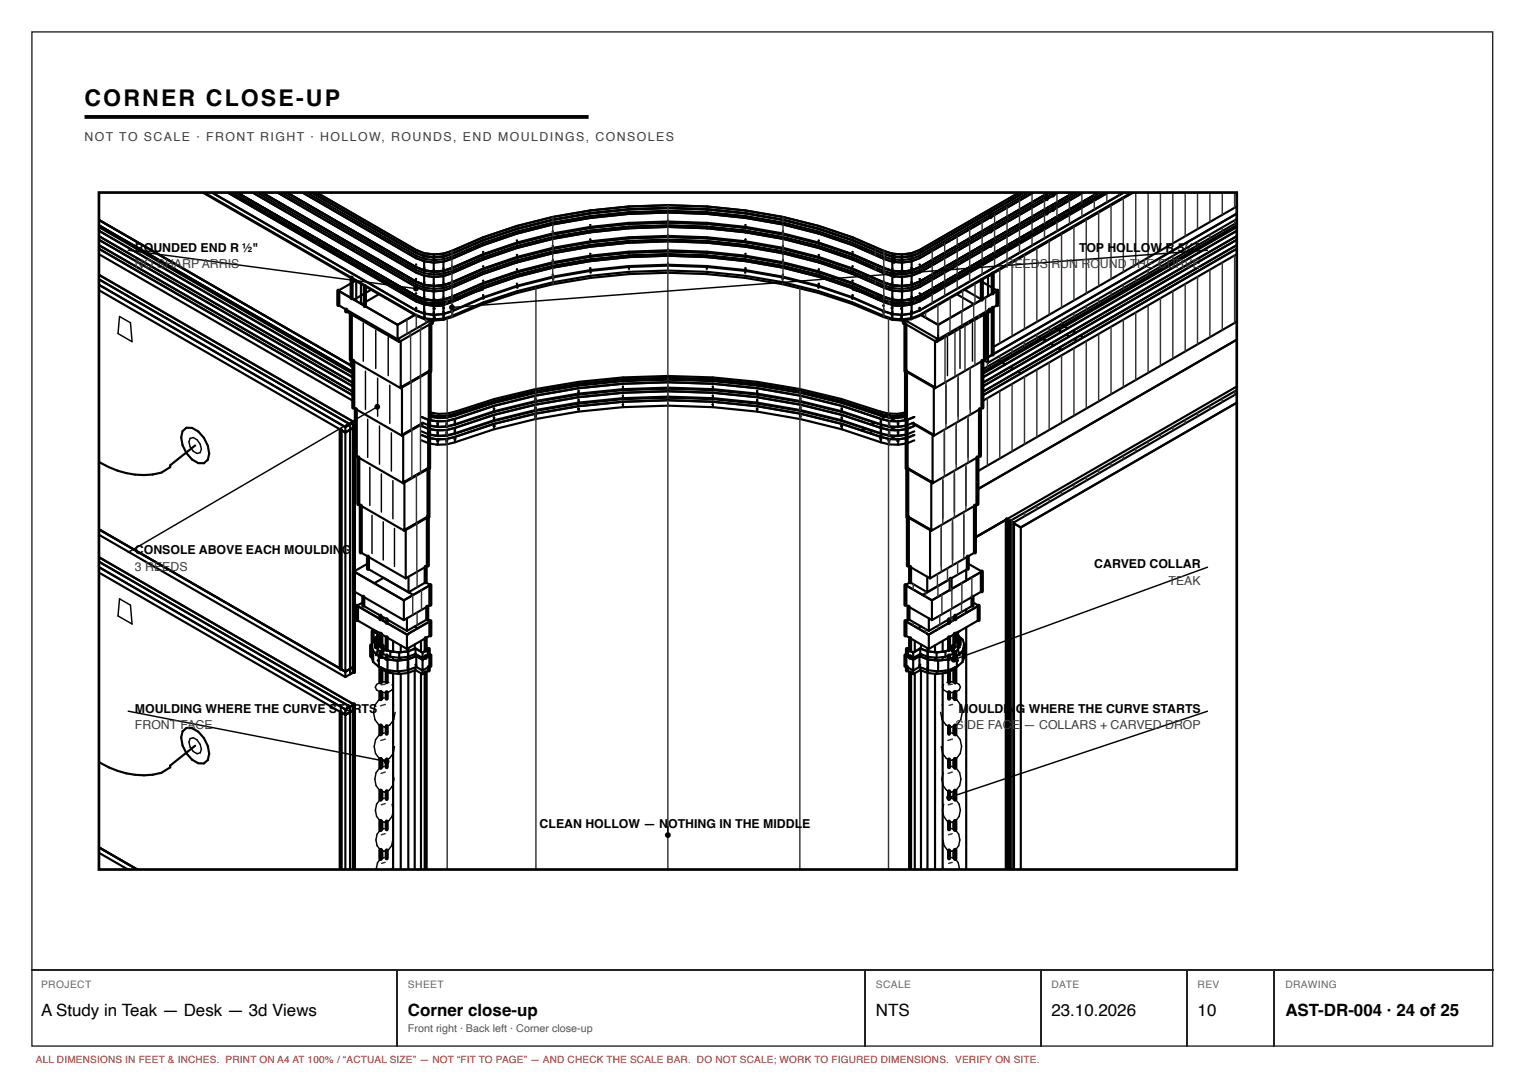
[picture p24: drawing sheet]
<svg xmlns="http://www.w3.org/2000/svg" width="297mm" height="210mm" viewBox="0 0 297 210" stroke-linecap="round" stroke-linejoin="round" font-family="sans-serif">
<defs><g id="words">
<text font-size="4.5" x="16.5" y="20.7">CORNER CLOSE-UP</text>
<g font-size="3.3">
<text x="8" y="197.9">A Study in Teak — Desk — 3d Views</text>
<text x="79.5" y="197.9">Corner close-up</text>
<text x="170.7" y="197.9">NTS</text>
<text x="204.9" y="197.9">23.10.2026</text>
<text x="233.4" y="197.9">10</text>
<text x="250.5" y="197.9">AST-DR-004 · 24 of 25</text>
</g>
<g font-size="2.4" fill="#3d3d3d">
<text x="16.5" y="27.4">NOT TO SCALE · FRONT RIGHT · HOLLOW, ROUNDS, END MOULDINGS, CONSOLES</text>
<text x="26.3" y="52.3">NO SHARP ARRIS</text>
<text x="196" y="52.3">R</text>
<text x="197.7" y="52.3">EED</text>
<text x="202.6" y="52.3">S</text>
<text x="204.9" y="52.3">RUN RO</text>
<text x="214.4" y="52.3">UND</text>
<text x="220.2" y="52.3">THE CURVE</text>
<text x="26.3" y="111.2">3 REEDS</text>
<text x="227.7" y="114">TEAK</text>
<text x="26.3" y="142.1">FRONT FACE</text>
<text x="186.2" y="142.1">SI</text>
<text x="188.5" y="142.1">DE FAC</text>
<text x="197.2" y="142.1">E</text>
<text x="199.4" y="142.1">— COLLARS + CARVED DROP</text>
</g>
<g font-size="2.4">
<text x="26.3" y="49">ROUNDED END R ½&quot;</text>
<text x="210.3" y="49">T</text>
<text x="211.7" y="49">OP HO</text>
<text x="219.4" y="49">LLO</text>
<text x="224.2" y="49">W R 5⅞&quot;</text>
<text x="26.3" y="108">CONSOLE ABOVE EACH MOULDIN</text>
<text x="66.6" y="108">G</text>
<text x="213.3" y="110.8">CARVED COLLAR</text>
<text x="26.3" y="138.9">MOULDING WHERE THE CURVE STA</text>
<text x="68.7" y="138.9">RTS</text>
<text x="186.8" y="138.9">M</text>
<text x="188.8" y="138.9">OULDI</text>
<text x="196.2" y="138.9">N</text>
<text x="198" y="138.9">G WHERE THE CURVE STARTS</text>
<text x="105.2" y="161.3">CLEAN HOLLOW — N</text>
<text x="130.2" y="161.3">OTHING IN THE MIDDL</text>
<text x="156.4" y="161.3">E</text>
</g>
<text font-size="2.1" fill="#555" x="79.5" y="201.1">Front right · Back left · Corner close-up</text>
<g font-size="2" fill="#666">
<text x="8" y="192.6">PROJECT</text>
<text x="79.5" y="192.6">SHEET</text>
<text x="170.7" y="192.6">SCALE</text>
<text x="204.9" y="192.6">DATE</text>
<text x="233.4" y="192.6">REV</text>
<text x="250.5" y="192.6">DRAWING</text>
</g>
<text font-size="1.9" fill="#a51d17" x="7" y="207.2">ALL DIMENSIONS IN FEET &amp; INCHES. PRINT ON A4 AT 100% / “ACTUAL SIZE” — NOT “FIT TO PAGE” — AND CHECK THE SCALE BAR. DO NOT SCALE; WORK TO FIGURED DIMENSIONS. VERIFY ON SITE.</text>
</g></defs>
<path d="M6.2 6.2h284.7v197.7h-284.7zM6.1 189h284.9M77.4 189.2v14.8M168.7 189.2v14.8M202.8 189.2v14.8M231.4 189.2v14.8M248.3 189.2v14.8" fill="none" stroke="#222" stroke-width=".26"/>
<path d="M16.5 22.8h98.2" fill="none" stroke="#000" stroke-width=".74" stroke-linecap="butt"/>
<g fill="none" stroke="#000" stroke-width=".28">
<path d="M24.9 48.8l56.2 7.4M235.4 48.8l-147.3 11.1M23.3 61.7l2.1 1.2 .3 3.7-2.7-1.6zM70.8 63v7.4M71.2 72.3v7.5M73.2 64.4v7.4M73.5 79.3l-48.6 28.4M73.6 73.7v7.4M75.7 65.8v7.4M76 75.1v7.4M184.4 75.1v7.4M184.7 65.8v7.4"/>
<path d="M186.7 73.7v7.4M187.1 64.4v7.4M189.1 72.3v7.5M189.5 63v7.4M37 85.4l.7-.1a2.24 2.24 0 0 1 1.3 2.9l-.6 .2a2.24 2.24 0 0 1-1.4-3zM71.7 81.7v7.4M72.1 91.1v7.4M74 83v7.5M74.3 92.4v7.4M76.3 84.4v7.4M76.6 93.7v7.4M183.7 93.7v7.4"/>
<path d="M184.1 84.4v7.4M186 92.4v7.4M186.4 83v7.5M188.2 91.1v7.4M188.7 81.7v7.4M23.3 116.7l2.1 1.2 .3 3.7-2.7-1.6zM72.5 100.4v7.5M74.7 101.7v7.4M76.9 103v7.4M183.4 103v7.4M185.6 101.7v7.4M187.8 100.4v7.5"/>
<path d="M235.4 110.5l-49.5 18.1M24.9 138.6l50.5 9.8M74.9 136l-1.1 .4a3.4 3.4 0 0 0 0 4.9l1.1 .4 1.1-.4 .7-1 .3-1.5M75.8 133a1.94 1.94 0 0 0-2.7 .9 1.94 1.94 0 0 0 2.7 .9l.6-.3 .3-.6-.3-.5M76.6 137.3l.1 .1M183.7 137.3l-.1 .1M184.5 133a1.94 1.94 0 0 1 2.7 .9 1.94 1.94 0 0 1-2.7 .9l-.6-.3-.2-.6 .2-.5M185.4 136l1.1 .4a3.4 3.4 0 0 1 0 4.9l-1.1 .4-1-.4-.8-1-.3-1.5M235.4 138.6l-50.4 16.8M37 143.9l.7-.1a2.26 2.26 0 0 1 1.3 2.9l-.6 .2a2.25 2.25 0 0 1-1.4-3zM74.9 142.8a2.77 2.77 0 0 0-1.7 4l.7 1 1 .4 1-.4 .7-1 .3-1.3M74.9 149.3a2.59 2.59 0 0 0-1.6 3.8l.7 .9 .9 .4a2.61 2.61 0 0 0 1.6-3.8"/>
<path d="M74.9 155.5a2.44 2.44 0 0 0-1.5 3.6l.6 .9 .9 .3a2.44 2.44 0 0 0 1.5-3.6M185.4 155.5a2.52 2.52 0 0 1 .9 4.5l-.9 .3-.9-.3-.6-.9-.2-1.2 .2-1.2M185.4 142.8a2.77 2.77 0 0 1 1.7 4l-.7 1-1 .4-1-.4-.7-1-.3-1.3M185.4 149.3l1 .4a3 3 0 0 1 0 4.3l-1 .4-.9-.4-.7-.9-.2-1.2 .2-1.3M74.9 161.5a2.36 2.36 0 0 0-1.7 1.8 2.36 2.36 0 0 0 .9 2.3l.8 .3 .8-.3 .6-.8 .2-1.1M74.9 167.1a1.96 1.96 0 0 0-1.5 2.4M76.4 169.2v.3M130.2 161v1.7M183.9 169.2v.3M185.4 161.5a2.36 2.36 0 0 1 1.7 1.8 2.36 2.36 0 0 1-.9 2.3l-.8 .3-.8-.3-.6-.8-.2-1.1M185.4 167.1a1.96 1.96 0 0 1 1.5 2.4"/>
</g>
<g fill="none" stroke="#000" stroke-width=".42">
<path d="M39.4 37.5l41.8 24.1 1.5 .6M39.7 37.5l41.4 23.9 1.6 .6M41.2 37.5l39.9 23M41.2 37.5l39.9 23a8.1 8.1 0 0 0 7 .1 96.4 96.4 0 0 1 42.1-9 96.4 96.4 0 0 1 42 9 8.1 8.1 0 0 0 7.1-.1l39.8-23-39.9 23M44.3 37.5l36.8 21.2 1.6 .6M44.9 37.5l36.8 21.2 1.5 .6M45.1 37.5l36 20.7 1.6 .7M46.1 37.5l35 20.2a8.1 8.1 0 0 0 7 .2 97.8 97.8 0 0 1 42.1-8.9 97.7 97.7 0 0 1 42 8.9 8.2 8.2 0 0 0 7-.2l35.1-20.2M46.1 37.5l35.9 20.7M49.1 37.5l32 18.4 1.6 .6M50 37.5l31.1 17.9 1.6 .7M50.9 37.5l30.2 17.4a8.1 8.1 0 0 0 7 .2 97.8 97.8 0 0 1 42.1-8.9 97.7 97.7 0 0 1 42 8.9 8.2 8.2 0 0 0 7-.2l30.2-17.4"/>
<path d="M51 37.5l30.1 17.4a8.1 8.1 0 0 0 7 .1 96.4 96.4 0 0 1 42.1-9 96.4 96.4 0 0 1 42 9 8.1 8.1 0 0 0 7.1-.1M54 37.5l27.1 15.6 1.6 .6M54.9 37.5l26.2 15.1 1.6 .6M55.8 37.5l25.3 14.6a8.1 8.1 0 0 0 7 .2 97.8 97.8 0 0 1 42.1-8.9 97.7 97.7 0 0 1 42 8.9 8.2 8.2 0 0 0 7-.2l25.3-14.6M58.9 37.5l22.2 12.8 1.6 .6M59.7 37.5l21.4 12.3 1.6 .6M60.6 37.5l20.5 11.8 1.6 .6 1.8 .3M61.6 37.5l19.5 11.2 1.6 .7M198.7 37.5l-19.5 11.2-1.6 .7M199.7 37.5l-20.5 11.8-1.5 .6-1.9 .3M200.6 37.5l-21.4 12.3-1.5 .6M201 37.5v.3"/>
<path d="M201.5 37.5l-22.2 12.8-1.6 .6M205.5 37.5l-26.3 15.1-1.5 .6M206.3 37.5l-27 15.6-1.6 .6M210.3 37.5l-31.1 17.9-1.5 .7M211.2 37.5l-31.9 18.4-1.6 .6M215.2 37.5l-36 20.7-1.5 .7M215.4 37.5l-36.8 21.2-1.5 .6M216 37.5l-36.7 21.2-1.6 .6M220.6 37.5l-41.4 23.9-1.6 .6M19.2 42.8l49.7 28.7-.4-.2M19.2 43.9l49.7 28.6M19.2 44.2l49.7 28.7"/>
<path d="M19.2 46l49.7 28.6M19.2 44.9l49.7 28.7M19.2 47.7l49.7 28.7M19.2 46.7l49.7 28.6M19.2 49.5l49.7 28.7M19.2 48.5l49.7 28.6M19.2 54.4l49 28.3M19.2 53.5l49.8 28.8M19.2 56.5l48.1 27.8M19.2 55.5l48.1 27.7M65.9 59.4l11.6 6.7M69.3 54.7l-3.4 1.9 11.6 6.7"/>
<path d="M69.4 54.6v4.1M70.3 55.3v3.9M72.3 56.5l-3.3 1.9M73.8 57.3l-3.3 2M81.1 52.1a8.1 8.1 0 0 0 7 .1 96.4 96.4 0 0 1 42.1-9 96.4 96.4 0 0 1 42 9 8.1 8.1 0 0 0 7.1-.1M81.1 51.6h.1M81.1 54.4h.1M81.1 57.7a8.1 8.1 0 0 0 7 .1 96.4 96.4 0 0 1 42.1-9 96.4 96.4 0 0 1 42 9 8.1 8.1 0 0 0 7.1-.1l34.9-20.2-35.9 20.7M81.1 57.2h.1M81.1 60h.1M81.1 49.3l1.6 .6 1.8 .2M82.7 50.9v2.3"/>
<path d="M82.7 53.7v2.4M82.7 56.5v2.4M82.7 59.3v2.7M82.7 50.9l1.8 .3M82.7 52.2h.1M82.7 53.7l1.8 .3M82.7 55h.1M82.7 56.5l1.8 .3M82.7 57.8h.1M82.7 59.3l1.8 .3M82.7 49.4v1M82.7 49.4l1.8 .2"/>
<path d="M82.7 50.4l1.8 .3M82.7 53.2l1.8 .3M82.7 56.1l1.8 .2M82.7 58.9l1.8 .2M83.2 59.3v.1M83.2 59.3l1.7 .3 1.5-.1M84.5 51.2v2.3M84.5 54v2.3M84.5 56.8v2.3M84.5 59.6v2.6M84.5 49.6v1.1M84.5 58.4l1.9 .1"/>
<path d="M86.4 50l-1.9 .2M86.4 49.4l-1.9 .2M86.4 49.4v1.1M86.4 51v2.3M86.4 53.8v2.3M86.4 56.6v2.3M86.4 59.4l.1 2.9M86.4 49.4l1.7-.5a97.5 97.5 0 0 1 42.1-8.9 97.4 97.4 0 0 1 42 8.9l1.7 .5M86.4 50.5l-1.9 .2M86.4 50.5l1.7-.5a97.3 97.3 0 0 1 42.1-8.9 97.1 97.1 0 0 1 42 8.9l1.7 .5M86.4 51l-1.9 .2M86.4 53.3l1.7-.5a97.3 97.3 0 0 1 42.1-8.9 97.1 97.1 0 0 1 42 8.9l1.7 .5"/>
<path d="M86.4 51l1.7-.6a96.4 96.4 0 0 1 42.1-9 96.4 96.4 0 0 1 42 9l1.7 .6M86.4 53.3l-1.9 .2M86.4 53.8l-1.9 .2M86.4 56.1l1.7-.5a97.3 97.3 0 0 1 42.1-8.9 97.1 97.1 0 0 1 42 8.9l1.7 .5M86.4 56.1l-1.9 .2M86.4 56.6l-1.9 .2M86.4 56.6l1.7-.5a96.4 96.4 0 0 1 42.1-9.1 96.4 96.4 0 0 1 42 9.1l1.7 .5M86.4 58.9l1.7-.5a97.3 97.3 0 0 1 42.1-8.9 97.1 97.1 0 0 1 42 8.9l1.7 .5M86.4 58.9l-1.9 .2M86.4 59.4l-1.9 .2M86.4 59.4l1.7-.5a96.4 96.4 0 0 1 42.1-9.1 96.4 96.4 0 0 1 42 9.1l1.7 .5M88.1 49.4l-1.7 .6"/>
<path d="M88.2 59.5l-.1 .1M89.5 58.2a8.7 8.7 0 0 1-5 .8l.3 .1M94.2 56.4l-6.1 1.9M94.2 49.1h.1M94.2 51.9h.1M94.2 54.7h.1M94.2 57.5h.1M94.2 57.7h.1M94.2 58.2h.1M100.8 44.6l-6.6 2.2-6.1 2.7-1.7 .5M100.8 44.6a108.6 108.6 0 0 1 58.8 0l6.5 2.2M100.8 44.6l-6.6 2.2"/>
<path d="M100.8 46.9h-.1M100.8 49.7h-.1M100.8 52.5h-.1M100.8 55.3h-.1M100.8 55.5h.1M100.9 56l-.1 .1M107.8 45.1h-.1M107.8 47.9h-.1M107.8 50.7h-.1M107.8 53.5l-.1 .1M107.8 53.8h.1M107.8 54.3h.1"/>
<path d="M115 43.9h.1M115 46.7h.1M115 49.5h.1M115 52.3h.1M115.1 52.5h.1M115.1 53.1h.1M122.6 52.4h.1M137.5 40.8l.3 .1M137.7 52.4h.1M138.6 41.4l.8 .4M144.5 44.8l.8 .5M145.2 53.1h.1"/>
<path d="M145.3 52.5h.1M145.3 43.9h.1M145.3 46.7h.1M145.3 49.5h.1M145.3 52.3h.1M145.3 45.3a105.6 105.6 0 0 0-51.1 5.3l-6.1 2.6-1.7 .6M145.3 45.3a88.4 88.4 0 0 1 26.9 7.9l1.7 .6M151.4 48.8l1.2 .7M152.5 54.3h.1M152.5 53.8h.1M152.6 45.1h.1M152.6 47.9h.1"/>
<path d="M152.6 50.7h.1M152.6 53.5v.1M159.5 56v.1M159.5 55.5h.1M159.6 46.9h.1M159.6 49.7h.1M159.6 52.5h.1M159.6 55.3h.1M159.6 53.5l1.8 1M166.1 58.2h.1M166.1 57.7h.1M166.1 46.8l6.1 2.7"/>
<path d="M166.1 49.1h.1M166.1 54.7h.1M166.1 51.9h.1M166.1 57.5h.1M166.2 56.4l6 1.9M168.8 47.9h.1M168.8 48.5v.4M168.8 51.3v.4M168.8 54.1v.4M168.8 56.9v.3M170.6 57.7l-.1 .1M170.8 58.2a8.7 8.7 0 0 0 5 .8l-.3 .1"/>
<path d="M172.1 59.5l.1 .1M172.2 49.4l1.7 .6 1.9 .1M173.6 56l-.6 .3M173.9 49.4v1.1M173.9 51v2.3M173.9 53.8v2.3M173.9 56.6v2.3M173.9 59.4v2.9M173.9 49.4l1.9 .2M173.9 50.5l1.9 .2M173.9 51l1.9 .2M173.9 53.3l1.9 .2"/>
<path d="M173.9 53.8l1.9 .2M173.9 56.1l1.9 .2M173.9 56.6l1.9 .2M173.9 58.9l1.9 .2M173.9 59.4l1.9 .2M174.2 55.7l-.3 .1M175.8 49.6v1.1M175.8 58.4l-1.9 .1M175.8 51.2v2.3M175.8 54v2.3M175.8 56.8v2.3M175.8 59.6v2.6"/>
<path d="M177.1 59.3l-1.7 .3-1.5-.1M177.1 59.3v.1M177.6 49.4l-1.8 .2M177.6 49.4l.1 1M177.7 50.4l-1.9 .3M177.7 52.2h.1M177.7 53.2l-1.9 .3M177.7 55h.1M177.7 56.1l-1.9 .2M177.7 57.8h.1M177.7 58.9l-1.9 .2M177.7 50.9v2.3"/>
<path d="M177.7 53.7v2.4M177.7 56.5v2.4M177.7 59.3l-.1 2.7M177.7 50.9l-1.9 .3M177.7 53.7l-1.9 .3M177.7 56.5l-1.9 .3M177.7 59.3l-1.9 .3M179.2 49.3l-1.6 .6-1.8 .2M179.3 51.6h-.1M179.3 54.4h-.1M179.3 57.2h-.1M179.3 60h-.1"/>
<path d="M186.5 57.3l3.3 2M188 56.5l3.3 1.9M191 54.7l3.4 1.9-11.6 6.7M192.6 53.8l28.3-16.3-41.8 24.1-1.5 .6M192.6 53.8v3.9M193.5 53.3l-.9 .5M194.4 59.4l-11.6 6.7M201 40.1v.5M201 42.9v.5M241.1 43.4l-49.6 28.6M241.1 42.7l-48.5 28M241.1 41.6l-48.5 28"/>
<path d="M241.1 40.2l-47.6 27.5M241.1 44.2l-49.6 28.7M241.1 43.9l-49.6 28.6M241.1 46l-49.6 28.6M241.1 44.9l-49.6 28.7M241.1 47.7l-49.6 28.7M241.1 46.7l-49.6 28.6M241.1 49.5l-49.6 28.7M241.1 48.5l-49.6 28.6M67.5 60.7l10.3 5.9M68.4 70l9.7 5.7M68.9 79.4l9.4 5.5"/>
<path d="M77.5 63.3v2.8M77.8 65.9v.7M78.1 66.5v9.2M78.1 75.2l.2 .2M78.3 75.4v9.5M80.8 61.4l-3.3 1.9M81.1 60.1h.1M81.1 60.5l1.6 .6M81.1 60.5h.1M82.7 60.6h.1M82.7 61.1l1.8 .3M82.7 60.8h.1"/>
<path d="M82.7 62l1.8 .2M82.7 61.1v1.1M82.7 62.2l1.9 .3M83.7 72.3l-5.4 3.1M83.9 72.3l-5.8 3.4M84 62.4l-6.5 3.7M84.2 63l-6.4 3.6M84.5 60.1h.2M84.5 62.2l1.9-.1 1.7-.5a98.5 98.5 0 0 1 42.1-8.9 98.5 98.5 0 0 1 42 8.9l1.7 .5 1.9 .1M84.5 61.4l.1 1.1M84.5 61.5h.2M84.8 61.9l-.2 .1"/>
<path d="M86.4 61.2l-1.9 .2M86.4 61.2l1.7-.5a97.8 97.8 0 0 1 42.1-8.9 97.7 97.7 0 0 1 42 8.9l1.7 .5M86.5 62.3l-1.9 .2M86.5 61.3h-.1M86.5 62.3l1.6-.5a100.5 100.5 0 0 1 42.1-8.6 100.5 100.5 0 0 1 42 8.6l1.7 .5M86.6 61.4h-.1M86.6 60h-.2M88.2 60.9l-.1 .1M96.3 79.9l-.1 .1M96.3 79.6h-.1M104.4 78h-.1M104.4 77.6h-.1"/>
<path d="M104.4 79.7h-.1M104.4 79.4h-.1M112.7 76.6h.1M112.7 76.2h.1M112.7 78.3h.1M112.7 78h.1M112.8 79.7h.1M121.4 75.7h.1M121.4 75.3h.1M121.4 77.4h.1M121.4 77.1h.1M121.4 79.2h.1"/>
<path d="M121.4 78.8h.1M138.9 75.7h.1M138.9 75.3h.1M138.9 77.4h.1M138.9 77.1h.1M138.9 79.2h.1M138.9 78.8h.1M147.5 79.7h.1M147.5 76.6h.1M147.5 76.2h.1M147.5 78.3h.1M147.5 78h.1"/>
<path d="M155.9 78h.1M155.9 77.6h.1M155.9 79.7h.1M155.9 79.4h.1M164 79.9l.1 .1M164 79.6h.1M172.1 60.9l.1 .1M173.8 61.4h.1M173.8 60h.1M173.9 62.3l1.8 .2M173.9 61.3h.1M173.9 61.2l1.9 .2"/>
<path d="M175.5 61.9l.2 .1M175.8 61.4l-.1 1.1M175.8 61.5h-.2M175.8 60.1h-.2M176.1 63l6.4 3.6M176.4 62.4l6.4 3.7M176.5 72.3l5.7 3.4M176.6 72.3l5.4 3.1M177.6 62.2l-1.9 .3M177.6 60.8h.1M177.6 62l-1.8 .2M177.6 61.1v1.1"/>
<path d="M177.7 60.6h.1M177.7 61.1l-1.9 .3M179.2 60.5h-.1M179.2 60.5l-1.5 .6M179.3 60.1h-.1M179.5 61.4l3.3 1.9M182 75.4v9.5M182.2 66.5v9.2M182.2 75.2l-.2 .2M182.5 65.9v.7M182.8 63.3v2.8M191.5 79.4l-9.5 5.5"/>
<path d="M191.7 70.2l.9 .5M192 69.3l.6 .3M192 70l-9.8 5.7M192.6 60.9v9.8M192.9 60.7l-10.4 5.9M193.5 69.1l-.9 .5M194.6 70.2l.4 .3M195.3 70.6l.7 .4M196.9 71.5l.6 .4M198.4 72.4l.6 .4M202.5 65.7l.4 .2M203.2 66.1l.7 .3"/>
<path d="M204.8 67l.6 .3M205.5 63.9l.5 .3M206.3 67.8l.6 .4M206.3 64.3l.6 .4M206.7 63.2l.5 .3M207.5 63.6l.6 .4M207.8 65.2l.6 .4M209 64.5l.6 .4M209.3 66.1l.6 .3M210.5 65.4l.6 .3M241.1 75.3l-51.1 29.5 6.2-3.6M241.1 66.2l-50.6 29.2"/>
<path d="M241.1 62.7l-50.6 29.2M241.1 76l-44.9 25.9 .6-.3M241.1 76.7l-43.7 25.2 1.5 .9M241.1 78.5l-42.2 24.3M35.6 84l.7-.6h1.1a5.7 5.7 0 0 1 3.4 5l-.3 1.2-.8 .7h-1.1a5.8 5.8 0 0 1-3.3-5.1zM38 86.8l-4.8 3.9v.3l-1.7 1.1a15.7 15.7 0 0 1-12.3-2.1M66.4 83.7l.9 .6M67.3 83.2v48.7M68.1 82.8l-.8 .4M68.2 82.7v48.7l.8-.4-1.7 .9M69 82.3l-.8 .4M69 83.3l-1.7 1"/>
<path d="M69 82.3l-1.7 .9M69.3 88.9l9.3 5.3M69.8 98.3l9 5.1M78.3 84.9l4.3-2.4a8 8 0 0 0 6 .2 122.9 122.9 0 0 1 59-6l8.4 1.5 8.1 2 7.6 2.5a8 8 0 0 0 6.1-.2l4.2 2.4M78.3 84.5l.3 .1M78.6 84.6v9.6M78.6 93.8l.2 .1M78.8 93.9v9.5M82.1 81.3a8.2 8.2 0 0 0 6.5 .4 122.9 122.9 0 0 1 59-6l8.4 1.4 8.1 2 7.6 2.6M82.1 83a8.2 8.2 0 0 0 6.5 .4 122.9 122.9 0 0 1 59-6l8.4 1.5 8.1 2 7.6 2.5a8.2 8.2 0 0 0 6.5-.4M82.1 84.1a8.2 8.2 0 0 0 6.5 .4 122.9 122.9 0 0 1 59-6l8.4 1.4 8.1 2 7.6 2.6a8.2 8.2 0 0 0 6.5-.4M82.1 84.8a8.2 8.2 0 0 0 6.5 .4 122.9 122.9 0 0 1 59-6l8.4 1.4 8.1 2 7.6 2.6a8.2 8.2 0 0 0 6.5-.4"/>
<path d="M82.1 85.8a8.2 8.2 0 0 0 6.5 .4 122.9 122.9 0 0 1 59-6l8.4 1.5 8.1 2 7.6 2.5a8.2 8.2 0 0 0 6.5-.4M82.3 82.4h.1M82.4 82.4l-3.8 2.2M83.5 91.2l-4.7 2.7M83.6 82.2l.1 .1M83.6 82.6h.1M83.6 82.9a8.4 8.4 0 0 0 5.1-.1 126 126 0 0 1 82.9 0 8.4 8.4 0 0 0 5.1 .1M83.6 84.3l.1 .1M83.6 84h.1M83.6 84.7a8.4 8.4 0 0 0 5.1-.2 126 126 0 0 1 82.9 0 8.4 8.4 0 0 0 5.1 .2M83.6 86.1h.1M83.6 85.7l.1 .1"/>
<path d="M83.6 85.6h.2M83.6 91.3l-5 2.9M83.6 81.7l-.1 .1M83.7 81.2l1.7 .3 1.7-.1 1.6-.4a126 126 0 0 1 82.9 0l1.6 .4 1.8 .1 1.6-.3M83.7 80.9l1.7 .2h1.7l1.6-.4a126 126 0 0 1 82.9 0l1.6 .4h1.8l1.6-.2M83.7 81.8l-.1 .1M83.8 80.4l1.6 .3 1.8-.1 1.6-.4a127.1 127.1 0 0 1 82.8 0l1.6 .4 1.7 .1 1.7-.3M85.3 82.9h.1M85.3 82.5h.1M85.3 84.6h.1M85.3 84.3h.1M85.3 86.4h.1"/>
<path d="M85.3 86h.1M85.3 85.9h.1M87 85.9h.2M87.1 82.8h-.1M87.1 82.5h-.1M87.1 84.6h-.1M87.1 84.2h-.1M87.1 86.3h-.1M87.1 86h-.1M88.7 82.4l-.1 .1M88.7 82.1h-.1M88.7 84.2h-.1"/>
<path d="M88.7 83.8l-.1 .1M88.7 85.9l-.1 .1M88.7 85.6h-.1M88.8 85.5h-.2M96.3 81.7h-.1M96.3 81.3l-.1 .1M96.3 83.4l-.1 .1M96.3 83.1h-.1M96.4 83l-.2 .1M104.4 81.5h-.1M104.4 81.1h.1M112.7 80.1h.1"/>
<path d="M147.5 80.1h.1M155.9 81.1h.1M155.9 81.5h.1M163.9 83l.2 .1M164 81.7h.1M164 81.3l.1 .1M164 83.4l.1 .1M164 83.1h.1M168.5 83.5l-.6 .4M170.1 84l-.7 .4M170.5 82.4l-.7 .4M171.6 85.5h.1"/>
<path d="M171.6 82.4l.1 .1M171.6 82.1h.1M171.6 84.2h.1M171.6 83.8l.1 .1M171.6 85.9l.1 .1M171.6 85.6h.1M172 82.9l-.7 .4M172 84.6l-.7 .4M172.5 81.2l-.8 .5M173.2 85.9h.1M173.2 82.8h.1M173.2 82.5h.1"/>
<path d="M173.2 84.6h.1M173.2 84.2h.1M173.2 86.3h.1M173.2 86h.1M173.5 80.6l-.6 .4M174.5 81.5l-1.2 .6M174.5 83.2l-1.2 .7M174.5 85l-1.2 .7M175.1 82.9h-.1M175.1 82.5h-.1M175.1 84.6h-.1M175.1 84.3h-.1"/>
<path d="M175.1 86.4h-.1M175.1 86h-.1M175.1 85.9h-.2M176.6 80.3l-1.6 .9M176.6 81.8l.2 .1M176.7 82.6h-.1M176.7 84.3l-.1 .1M176.7 84h-.1M176.7 86.1h-.1M176.7 85.7l-.1 .1M176.7 85.6h-.1M176.7 91.3l5 2.9"/>
<path d="M176.7 81.7l.1 .1M176.8 82.2l-.2 .1M176.8 91.2l4.7 2.7M177.9 82.4l3.8 2.2M178.1 82.4h-.2M178.2 81.3a8.2 8.2 0 0 1-6.5 .4M181.5 93.9v9.5M181.7 84.6v9.6M181.7 93.8l-.2 .1M182 84.5l-.3 .1M190.5 98.3l-9 5.1M191 88.9l-9.3 5.3"/>
<path d="M19.2 103.1l48.1 27.8M19.2 104.2l48.1 27.7M19.2 109.4l49 28.3M19.2 108.6l49.8 28.7M19.2 111.6l48.1 27.7M19.2 110.5l48.1 27.8M69 115.2l9.7 5.7M70.3 107.7l8.8 5M70.8 117.3l-1.2 .7 9.7 5.7M70.8 118l8.5 5M71.7 110.9l8.8 5M71.7 109.8l-2.7 1.6 9.7 5.6"/>
<path d="M74.7 112.6l-1.8 1.1M78.7 117v3.9M78.8 103l.3 .2M79.1 103.2v9.5M79.6 112.4v3l3.4-1.9 .9 .5-5.2 3M83.4 110.2l-4.3 2.5M83.4 100.7l-4.3 2.5M83.5 100.8l-4.7 2.6M83.9 117.9l-5.2 3M176.5 117.9l5.1 3M176.8 100.8l4.7 2.6M176.9 110.2l4.4 2.5"/>
<path d="M176.9 100.7l4.4 2.5M180.7 112.4v3l-3.3-1.9-.9 .5 5.1 3M181.3 103.2v9.5M181.5 103l-.2 .2M181.6 117v3.9M188.3 111v2.1M188.3 118.7v.7M188.6 110.9l-8.8 5M188.6 109.8l2.7 1.6-9.7 5.6M189.5 117.3l1.2 .7-9.7 5.7M189.5 118l-8.5 5M190 107.7l-8.7 5"/>
<path d="M191.3 115.2l-9.7 5.7M198.9 102.8v66.7M66.4 130.4l.9 .5M66.4 138.8l.9 .5M67.3 138.3v31.2M68.1 137.8l-.8 .5M68.2 137.7v31.8M69 129.9l-1.7 1M69 137.3l-.8 .4M69 138.3l-1.7 1M69 137.3l-1.7 1M69.6 120.9l9.7 5.6"/>
<path d="M72.3 127.9l.4 1.1M72.6 125.1l.7 .3M72.7 126.9v2.1M72.7 129l1.1 1M72.7 126.9l1.1 1M72.9 122.8l-.3 .2 1.2 .7-1.1 .9-.4 1.2 .4 1.1M73.2 126.1l.4 .2M73.3 125.6l.3 1M73.6 129.7l1 .9M73.6 128.7l.2 .2M73.6 125.6l.2 .2M73.6 125.5v1.1"/>
<path d="M73.6 126.6l1 .8M73.6 125.5l1 .9M73.7 126.6l-.4 1.1M73.8 125.4l.4 .2M73.8 127.9v2.1M73.8 130l1.7 .6M73.8 127.9l1.7 .6M73.9 123.3l-.3 .2-.3 1 .3 1M74.1 124.5l-.3 .2M74.5 130.2v2.7M74.5 134.9v1.2M74.5 125.8v.1"/>
<path d="M74.6 123.7l-.1 4.4M74.6 126.4v1M74.6 130.3v.3M74.6 130.6l1.5 .6M74.6 127.4l1.5 .6M74.6 126.4l1.5 .5M74.9 120.4l-.4 .5M75.4 124.2v2.5M75.4 127.7v.8M75.4 130.9v2M75.4 134.9v1.3M75.5 128.5v2.1"/>
<path d="M75.5 130.6l2 .2M75.5 128.5l2 .2M76.1 126.9v1.1M76.1 130.7v.5M76.1 131.2l1.7 .1M76.1 128l1.7 .2M76.1 126.9l1.7 .2M76.6 124.9v2.1M76.6 128.1v.5M76.6 131.2v38.3M77.5 128.7v2.1M77.8 127.1v1.1"/>
<path d="M77.8 130.8v.5M78.1 125.8v1.3M78.1 128.2v.5M78.1 131.3v38.2M79.3 123l4-2.3 .6 .3-4.6 2.7M79.3 120.5v2.5M79.3 123.7v2.8M79.5 130.1v1.1M79.5 130.6l-2 .2M79.5 128.5l-2 .2M79.5 128.5v2.1M79.5 131.2l-1.7 .1"/>
<path d="M79.5 126.9v1.1M79.5 128l-1.7 .2M79.5 126.9l-1.7 .2M79.6 123.6h-.3M79.6 126.3v43.2M80.8 125.6v.8M80.8 127.5v.5M80.8 130.6v38.9M80.8 122.1l.6 .3M81 130.6l-1.5 .6M81 126.4v1M81 130v.6"/>
<path d="M81 130.6l1.4 .8M81 129.5l.1 .1M81 127.4l-1.5 .6M81 126.4l-1.5 .5M81 127.4l1.4 .8M81 126.4l1.4 .8M81.1 130l-1.6 .6M81.1 127.9l-1.6 .6M81.1 127.9v2.1M81.1 127.9l1.3 .7M82 124.9v2.1M82 128.1v.3"/>
<path d="M82 131.2v38.3M82.4 127.2v1M82.4 128.6v2.8M82.4 128.2l1.2-.7 .3 .2-1.5 .9M83 126.1l.6 .4-1.2 .7M83.6 130.7l-1.2 .7M83.9 123.8l-4.6 2.7M83.9 129.8l-1.5 .9-1.3-.7M176.5 123.8l4.5 2.7M176.5 129.8l1.5 .9 1.2-.7M176.8 130.7l1.2 .7M177.4 126.1l-.6 .4 1.2 .7"/>
<path d="M178 127.2v1M178 128.6v2.8M178 128.2l-1.2-.7-.3 .2 1.5 .9M178.3 124.9v2.1M178.3 128.1v.3M178.3 131.2v38.3M179.2 127.9l-1.2 .7M179.2 127.9v2.1M179.2 130l1.7 .6M179.2 127.9l1.7 .6M179.3 130.6l-1.3 .8M179.3 129.5l-.1 .1"/>
<path d="M179.3 126.4v1M179.3 130v.6M179.3 130.6l1.5 .6M179.3 127.4l-1.3 .8M179.3 126.4l-1.3 .8M179.3 127.4l1.5 .6M179.3 126.4l1.5 .5M179.5 125.6v.8M179.5 127.5v.5M179.5 130.6v38.9M179.5 122.1l-.6 .3M180.8 126.3v43.2"/>
<path d="M180.8 123.6h.2M180.8 126.9v1.1M180.8 131.2l1.7 .1M180.8 128l1.7 .2M180.8 126.9l1.7 .2M180.9 130.1l-.1 1.1M180.9 128.5v2.1M180.9 130.6l1.9 .2M180.9 128.5l1.9 .2M181 120.5v2.5M181 123.7v2.8M181 123l-3.9-2.3-.6 .3 4.5 2.7"/>
<path d="M182.2 125.8v1.3M182.2 128.2v.5M182.2 131.3v38.2M182.5 127.1v1.1M182.5 130.8v.5M182.8 128.7v2.1M183.7 124.9v2.1M183.7 128.1v.5M183.7 131.2v38.3M184.3 131.2l-1.8 .1M184.3 126.9v1.1M184.3 130.7v.5"/>
<path d="M184.3 128l-1.8 .2M184.3 126.9l-1.8 .2M184.8 130.6l-2 .2M184.8 128.5l-2 .2M184.8 128.5v2.1M185 124.2v2.5M185 127.7v.8M185 130.9v2M185 134.9v1.3M185.5 120.4l.4 .5M185.7 123.7l.1 4.4M185.7 130.6l-1.4 .6"/>
<path d="M185.7 126.4v1M185.7 130.3v.3M185.7 127.4l-1.4 .6M185.7 126.4l-1.4 .5M185.8 130.2v2.7M185.8 134.9v1.2M185.8 125.8v.1M186.5 123.3l.2 .2 .3 1-.3 1M186.5 125.4l-.4 .2M186.5 130l-1.7 .6M186.5 127.9l-1.7 .6M186.5 127.9v2.1"/>
<path d="M186.5 123.7l1.1 .9 .4 1.2-.4 1.1M186.6 126.6l.4 1.1M186.7 129.7l-1 .9M186.7 128.7l-.2 .2M186.7 126.6l-1 .8M186.7 125.5l-1 .9M186.7 125.5v1.1M187 125.6l-.3 1M187.1 126.1l-.4 .2M187.6 129l-1.1 1M187.6 126.9l-1.1 1M187.6 126.9v2.1"/>
<path d="M188 127.9l-.4 1.1M188.3 122.3v47.2M190.7 120.9l-9.7 5.6M35.6 142.5l.7-.6h1.1a5.7 5.7 0 0 1 3.4 5l-.3 1.2-.8 .7h-1.1a5.7 5.7 0 0 1-3.3-5.1zM38 145.3l-4.8 3.9v.3l-1.7 1.1a15.6 15.6 0 0 1-12.3-2.1M74.5 141.5v1.5M74.5 148v1.5M74.5 154.2v1.5M75.4 141.5v1.5M75.4 148v1.5M75.4 154.2v1.5M185 141.5v1.5"/>
<path d="M185 148v1.5M185 154.2v1.5M185.8 141.5v1.5M185.8 148v1.5M185.8 154.2v1.5M19.2 165.1l7.6 4.4M19.2 166.2l5.8 3.3M74.5 160.1v1.5M74.5 165.8v1.4M75.4 160.1v1.5M75.4 165.7v1.6M185 160.1v1.5"/>
<path d="M185 165.7v1.6M185.8 160.1v1.5M185.8 165.8v1.4"/>
</g>
<g fill="none" stroke="#000" stroke-width=".8">
<path d="M204 38.3v.5M205.2 37.6v.5M65.9 56.6v2.8M68.5 54.1v4M71.1 55.8v3.8M174.2 50h.1M174.2 50.5v.5M174.2 53.4v.4M191.3 54.5v3.9M193.1 41.3h.1M193.1 41.8v.5M193.1 44.6v.5"/>
<path d="M193.1 47.4v.5M193.5 53.3v3.9M193.5 60v9.1M194.4 56.6v2.8M204 41.1v.5M205.2 40.4v.5M67.5 60.3v.4M68.4 61.2v8.8M68.5 70.1v1.2M68.9 70.3v9.1M69.3 79.7v9.2M83.7 72.3v9.5"/>
<path d="M83.9 63.1v9.2M84.2 62.4v.6M176.1 62.4v.6M176.5 63.1v9.2M176.6 72.3v9.5M191 79.7v9.2M191.5 70.3v9.1M192 61.2v8.8M192.9 60.3v.4M66.4 83.7v46.7M69 82.3v48.7M69.8 89.1v9.2"/>
<path d="M70.3 98.5v9.2M83.5 91.2v9.6M83.6 81.7v9.6M176.7 81.7v9.6M176.8 91.2v9.6M190 98.5v9.2M190.5 89.1v9.2M69.6 118v2.9M70.8 116.3v1.7M71.7 108.5v2.4M74.1 120v.7M83 110.5v3"/>
<path d="M83.3 118.2v2.5M83.4 100.7v9.5M83.9 114v3.9M176.5 114v3.9M176.9 100.7v9.5M177.1 118.2v2.5M177.4 110.5v3M185.3 112.8v2.1M186.2 120v.7M188.6 108.5v2.4M189.5 116.3v1.7M190.7 118v2.9"/>
<path d="M191.3 111.4v3.8M196.2 101.2v68.3M196.8 101.6v67.9M197.4 101.9v67.6M66.4 138.8v30.7M69 137.3v32.2M72.3 125.8v2.1M72.6 123v2.1M73.2 125.4v.7M73.3 124.5v1.1M73.8 123.7v2.1M74.1 123.5v2.1"/>
<path d="M74.1 127v1M74.1 130.2v2.8M74.1 134.9v1.4M74.2 123.5v2.6M74.2 127.1v.9M74.2 130.3v2.7M74.2 134.9v1.3M74.6 125.8v1.1M75.4 120.7v.7M75.4 124.2v2.5M75.4 127.7v.8M75.4 130.9v2"/>
<path d="M75.4 134.9v1.3M83 124.4v2.4M83 127.9v.3M83 131v38.5M83.6 126.5v1M83.6 130v.7M83.9 121v2.8M83.9 127.7v2.1M176.5 121v2.8M176.5 127.7v2.1M176.8 126.5v1M176.8 130v.7"/>
<path d="M177.4 124.4v2.4M177.4 127.9v.3M177.4 131v38.5M185 120.7v.7M185 124.2v2.5M185 127.7v.8M185 130.9v2M185 134.9v1.3M185.7 125.8v1.1M186.1 123.5v2.6M186.1 127.1v.9M186.1 130.3v2.7"/>
<path d="M186.1 134.9v1.3M186.2 123.5v2.1M186.2 127v1M186.2 130.2v2.8M186.2 134.9v1.4M186.5 123.7v2.1M187 124.5v1.1M188 125.8v2.1M74.1 141.4v1.7M74.1 147.9v1.7M74.1 154.1v1.7M74.1 160v1.7"/>
<path d="M74.2 141.4v1.7M74.2 147.9v1.7M74.2 154.1v1.7M75.4 141.5v1.5M75.4 148v1.5M75.4 154.2v1.5M185 141.5v1.5M185 148v1.5M185 154.2v1.5M186.1 141.4v1.7M186.1 147.9v1.7M186.1 154.1v1.7"/>
<path d="M186.2 141.4v1.7M186.2 147.9v1.7M186.2 154.1v1.7M186.2 160v1.7M74.1 165.6v1.8M74.2 160v1.7M74.2 165.6v1.7M75.4 160.1v1.5M75.4 165.7v1.6M185 160.1v1.5M185 165.7v1.6M186.1 160v1.7"/>
<path d="M186.1 165.6v1.7M186.2 165.6v1.8"/>
</g>
<g fill="none" stroke="#333" stroke-width=".28">
<path d="M130.2 40v1.1M198.7 39.1v1.7M201.1 37.7v1.7M203.6 37.5v.5M203.6 39.1v1.7M206 37.7v1.7M208.4 37.5v.5M208.4 39.1v1.7M210.8 37.7v1.7M213.3 37.5v.5M213.3 39.1v1.7M215.7 37.7v1.7"/>
<path d="M216.5 40v14.4M218.1 37.5v.5M218.9 38.6v14.4M221.3 37.5v14.1M223.8 37.5v12.7M226.2 37.5v11.3M228.6 37.5v9.9M231 37.5v8.5M233.4 37.5v7.2M235.8 37.5v5.8M238.2 37.5v4.4M240.6 37.5v3"/>
<path d="M86.9 59v.3M87.2 58.5v.4M88.1 48.9v1.1M88.1 50.4v2.4M88.1 53.2v2.4M88.1 56.1v2.3M88.1 58.9v2.9M104.4 56.2v19.6M107.7 43.7v1.8M107.7 46.6v1.7M107.7 49.4v1.7M107.7 52.2v1.7"/>
<path d="M107.8 42.3v1.1M107.8 45.1v1.1M107.8 47.9v1.1M107.8 50.7v1.1M107.8 53.5v1.5M107.8 54.3v1.1M130.2 41.4v2.5M130.2 44.2v2.5M130.2 47v2.5M130.2 49.8v23.5M152.5 54.3v1.1M152.6 42.3v1.1"/>
<path d="M152.6 45.1v1.1M152.6 47.9v1.1M152.6 50.7v1.1M152.6 53.5l-.1 1.5M152.6 43.7v1.8M152.6 46.6v1.7M152.6 49.4v1.7M152.6 52.2v1.7M155.9 56.2v19.6M170.6 48.7h.1M170.6 49.3v.4M170.6 52.1v.4"/>
<path d="M170.6 54.9v.4M170.6 57.7v.1M172.2 48.9v1.1M172.2 50.4v2.4M172.2 53.2v2.4M172.2 56.1v2.3M172.2 58.9v2.9M172.4 49.5h.1M172.4 50v.5M172.4 52.8v.5M172.4 55.6v.5M173.2 58.5v.4"/>
<path d="M173.4 59v.3M178.3 58.6v.2M181.7 48.9v1.7M181.7 51.7v1.8M181.7 54.5v1.8M181.7 57.3v1.8M182.8 59.5v5.6M184.1 47.5v1.7M184.1 50.3v1.8M184.1 53.1v1.8M184.1 55.9v1.8M185.2 58.1v3.8"/>
<path d="M186.5 46.1v1.7M186.5 48.9v1.7M186.5 51.7v1.8M186.5 54.5v1.8M187.6 56.7v3.9M189 44.7v1.7M189 47.5v1.7M189 50.3v1.8M189 53.1v1.8M189.8 59.3v2.8M190 55.3v3.9M191.4 43.3v1.7"/>
<path d="M191.4 46.1v1.7M191.4 48.9v1.7M191.4 51.7v1.8M192.1 58v2.8M193.8 41.9v1.7M193.8 44.7v1.7M193.8 47.5v1.7M193.8 50.3v1.8M194.8 52.5v14.4M196.3 40.5v1.7M196.3 43.3v1.7M196.3 46.1v1.7"/>
<path d="M196.3 48.9v1.7M197.2 51.1v14.4M198.7 41.9v1.7M198.7 44.7v1.7M198.7 47.5v1.7M199.7 49.7v14.4M201.1 40.5v1.7M201.1 43.3v1.7M201.1 46.1v1.7M202.1 48.3v14.4M203.6 41.9v1.7M203.6 44.7v1.7"/>
<path d="M204.5 47v14.3M206 40.5v1.7M206 43.3v1.7M206.9 45.6v14.4M208.4 41.9v1.7M209.3 44.2v14.4M210.8 40.5v1.7M211.7 42.8v14.4M211.7 59.6v.7M214.1 41.4v14.4M214.1 58.2v.7M216.5 56.8v.7"/>
<path d="M218.9 55.4v.7M221.3 54.1v.7M223.8 52.7v.7M223.8 59.5v13.2M226.2 51.3v.7M226.2 58.1v13.2M228.6 49.9v.7M228.6 56.7v13.2M231 48.5v.7M231 55.3v13.2M233.4 47.1v.7M233.4 53.9v13.2"/>
<path d="M235.8 45.7v.7M235.8 52.6v13.1M238.2 44.3v.7M238.2 51.2v13.1M240.6 42.9v.7M240.6 49.8v13.1M79.3 62.3v2.8M79.9 64.7v.7M80 65.4v9.1M80.1 74.3v9.6M81.1 61.2v2.8M81.9 64.2v28"/>
<path d="M82 63.5v.7M83 62.2v.8M87.2 62.1v18.5M104.3 77.1v1.1M104.3 78.9v1M104.4 76.2v.4M104.4 77.6v.7M104.4 79.4v.7M130.2 73.7v.3M130.2 74.5v1.3M130.2 76.2v1.3M130.2 78v91.5"/>
<path d="M155.9 76.2v.4M155.9 77.6v.7M155.9 79.4v.7M156 77.1v1.1M156 78.9v1M173.2 62.1v18.5M180.4 60.9v1M184.2 65.7v8.8M184.4 74.4v9.2M184.6 65.1v.4M185.1 62v2.8M186.1 64.6v8.8"/>
<path d="M186.7 63.9v.4M186.7 73.1v9.1M187.5 60.6v2.8M188.1 63.4v8.9M188.7 62.7v.4M189.1 71.7v9.1M190 62.3v8.9M190.8 61.5v.4M192.4 70.6v.8M192.4 77.6v13.1M194.8 69.4v.7M194.8 76.2v13.2"/>
<path d="M197.2 68v.7M197.2 74.8v13.2M199.7 66.6v.7M199.7 73.4v13.2M202.1 65.2v.7M202.1 72v13.2M204.5 63.8v.7M204.5 70.6v13.2M206.9 62.4v.7M206.9 69.2v13.2M209.3 61v.7M209.3 67.9v13.1"/>
<path d="M211.7 66.5v13.1M214.1 65.1v13.1M216.5 63.7v13.1M218.9 62.3v13.1M221.3 60.9v13.2M235.8 79v.7M238.2 77.7v.7M240.6 76.3v.7M80.3 83.7v9.5M81.2 92.6v9.5M87 82v1.1M87 83.8v1.1"/>
<path d="M87 85.6v1M87.1 81.1v.3M87.1 82.5v.7M87.1 84.2v.7M87.1 86v.3M87.2 86.6v82.9M104.3 80.6v1.1M104.4 81.1v.4M104.4 81.7v87.8M155.9 81.7v87.8M155.9 81.1v.4M156 80.6v1.1"/>
<path d="M173.2 86.6v82.9M173.2 81.1v.3M173.2 82.5v.7M173.2 84.2v.7M173.2 86v.3M173.3 82v1.1M173.3 83.8v1.1M173.3 85.6v1M183.7 93v9.2M184.1 83.7v9.2M186 91.7v9.2M186.4 82.4v9.1"/>
<path d="M187.8 99.8v9.1M188.2 90.4v9.2M188.7 81.1v9.1M199.7 99.9v.7M202.1 98.5v.7M204.5 97.1v.7M206.9 95.7v.7M209.3 94.4v.7M211.7 93v.7M214.1 91.6v.7M216.5 90.2v.7M218.9 88.8v.7"/>
<path d="M221.3 87.4v.7M223.8 86v.7M226.2 84.6v.7M228.6 83.2v.7M231 81.8v.7M233.4 80.4v.7M80.4 116v3.9M81.2 101.9v9.6M81.3 111.4v3.1M81.3 119.4v2.4M82.1 115v3.9M178 113.8v1.1"/>
<path d="M180.4 115.2v1.1M182.7 111.9v2.4M182.8 114.2v2.1M183.1 120v1.7M183.4 102.3v9.1M183.6 115.9v3.8M184.7 110.7v2.4M185.2 112.8v2.1M185.3 118.7v1.8M185.5 114.7v3.9M185.6 101.1v9.1M186.6 109.6v2.4"/>
<path d="M187.4 117.5v1.8M187.5 113.6v3.9M189.4 112.5v3.9M197.2 101.3v68.2M75.1 133.3l-.8 .2M75.1 137.3l-.9 .3M178 121.2v.7M180.4 122.6v.7M182.8 121.9v.7M185.6 120.3v.7M185.6 133.3l-.8 .2M185.6 137.3l-.6 .2"/>
<path d="M186.4 125.5v.3M75.1 150.5l-.8 .2M75.1 156.6l-.8 .2M75.1 144l-.9 .3M185.6 156.6l-.8 .2M185.6 150.5l-.8 .2M185.6 144l-.9 .3M75.1 168l-.7 .3M75.1 162.5l-.8 .2M185.6 162.5l-.7 .2M185.6 168l-.7 .3"/>
</g>
<path d="M19.3 37.5h221.7v132h-221.7z" fill="none" stroke="#000" stroke-width=".53"/>
<g fill="#000">
<circle cx="81.1" cy="56.2" r=".56"/>
<circle cx="88.1" cy="59.9" r=".56"/>
<circle cx="73.5" cy="79.3" r=".56"/>
<circle cx="185.9" cy="128.6" r=".56"/>
<circle cx="75.4" cy="148.4" r=".56"/>
<circle cx="185" cy="155.4" r=".56"/>
<circle cx="130.2" cy="162.7" r=".56"/>
</g>
<use href="#words"/>
</svg>
